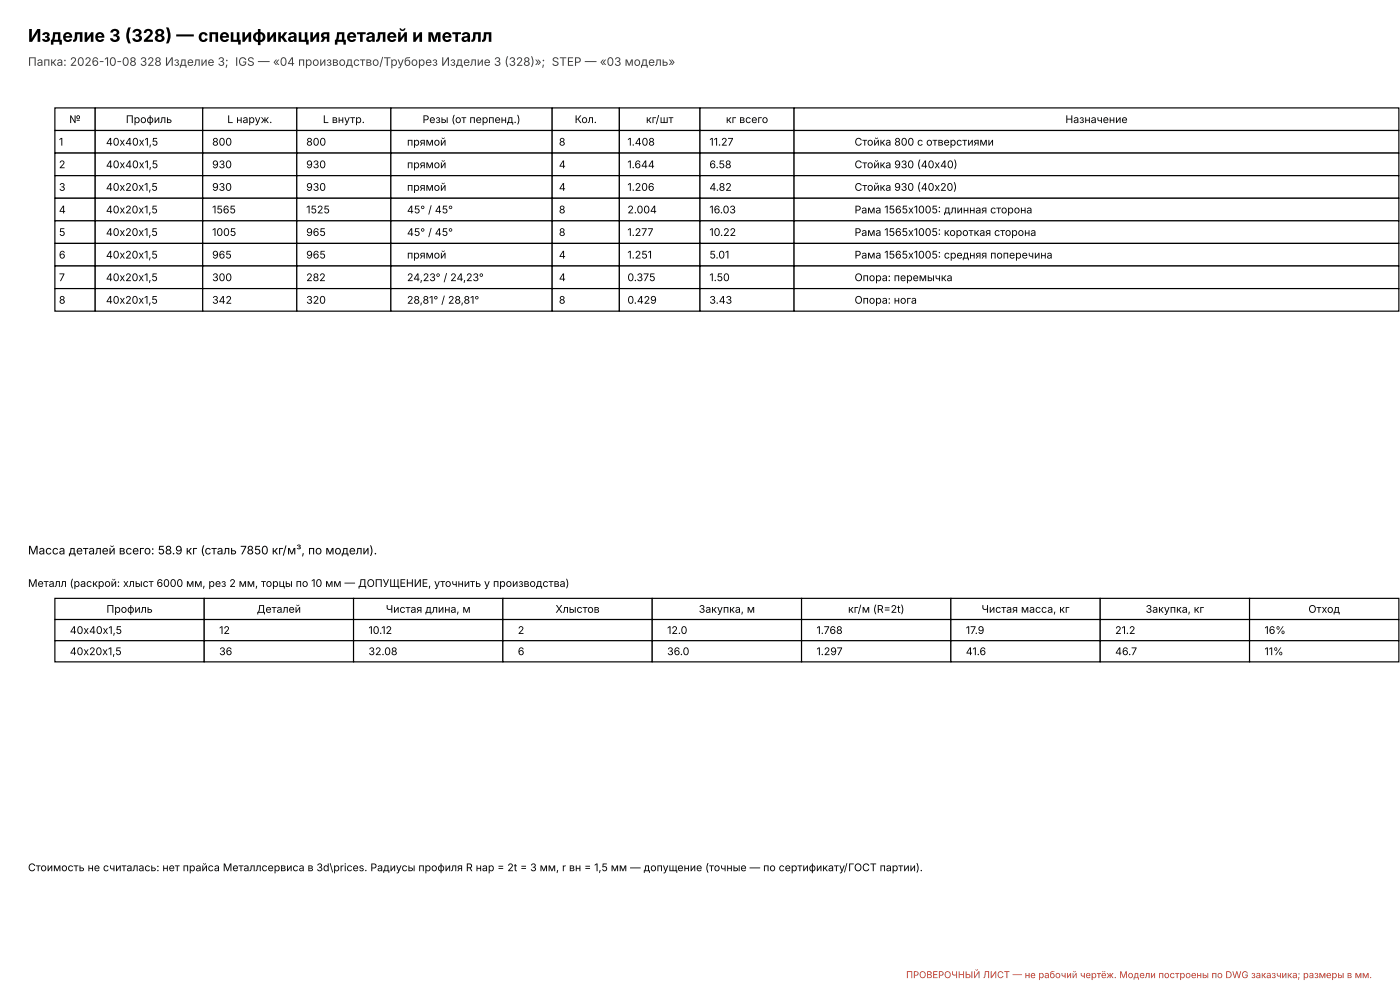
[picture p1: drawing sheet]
<svg xmlns="http://www.w3.org/2000/svg" width="420mm" height="297mm" viewBox="0 0 420 297" stroke-linecap="round" stroke-linejoin="round" font-family="sans-serif">
<defs><g id="words">
<text font-size="5.3" x="8.4" y="12.5">Изделие 3 (328) — спецификация деталей и металл</text>
<text font-size="3.5" fill="#404040" x="8.4" y="19.7">Папка: 2026-10-08 328 Изделие 3; IGS — «04 производство/Труборез Изделие 3 (328)»; STEP — «03 модель»</text>
<text font-size="3.5" x="8.4" y="166.3">Масса деталей всего: 58.9 кг (сталь 7850 кг/м³, по модели).</text>
<g font-size="3.2">
<text x="20.8" y="36.9">№</text>
<text x="37.8" y="36.9">Профиль</text>
<text x="68.2" y="36.9">L наруж.</text>
<text x="96.9" y="36.9">L внутр.</text>
<text x="126.8" y="36.9">Резы (от перпенд.)</text>
<text x="172.5" y="36.9">Кол.</text>
<text x="193.8" y="36.9">кг/шт</text>
<text x="217.8" y="36.9">кг всего</text>
<text x="319.7" y="36.9">Назначение</text>
<text x="17.7" y="43.7">1</text>
<text x="31.8" y="43.7">40х40х1,5</text>
<text x="63.7" y="43.7">800</text>
<text x="91.9" y="43.7">800</text>
<text x="122.1" y="43.7">прямой</text>
<text x="167.7" y="43.7">8</text>
<text x="188.3" y="43.7">1.408</text>
<text x="212.9" y="43.7">11.27</text>
<text x="256.4" y="43.7">Стойка 800 с отверстиями</text>
<text x="17.7" y="50.5">2</text>
<text x="31.8" y="50.5">40х40х1,5</text>
<text x="63.7" y="50.5">930</text>
<text x="91.9" y="50.5">930</text>
<text x="122.1" y="50.5">прямой</text>
<text x="167.7" y="50.5">4</text>
<text x="188.3" y="50.5">1.644</text>
<text x="212.9" y="50.5">6.58</text>
<text x="256.4" y="50.5">Стойка 930 (40х40)</text>
<text x="17.7" y="57.2">3</text>
<text x="31.8" y="57.2">40х20х1,5</text>
<text x="63.7" y="57.2">930</text>
<text x="91.9" y="57.2">930</text>
<text x="122.1" y="57.2">прямой</text>
<text x="167.7" y="57.2">4</text>
<text x="188.3" y="57.2">1.206</text>
<text x="212.9" y="57.2">4.82</text>
<text x="256.4" y="57.2">Стойка 930 (40х20)</text>
<text x="17.7" y="64">4</text>
<text x="31.8" y="64">40х20х1,5</text>
<text x="63.7" y="64">1565</text>
<text x="91.9" y="64">1525</text>
<text x="122.1" y="64">45° / 45°</text>
<text x="167.7" y="64">8</text>
<text x="188.3" y="64">2.004</text>
<text x="212.9" y="64">16.03</text>
<text x="256.4" y="64">Рама 1565х1005: длинная сторона</text>
<text x="17.7" y="70.8">5</text>
<text x="31.8" y="70.8">40х20х1,5</text>
<text x="63.7" y="70.8">1005</text>
<text x="91.9" y="70.8">965</text>
<text x="122.1" y="70.8">45° / 45°</text>
<text x="167.7" y="70.8">8</text>
<text x="188.3" y="70.8">1.277</text>
<text x="212.9" y="70.8">10.22</text>
<text x="256.4" y="70.8">Рама 1565х1005: короткая сторона</text>
<text x="17.7" y="77.5">6</text>
<text x="31.8" y="77.5">40х20х1,5</text>
<text x="63.7" y="77.5">965</text>
<text x="91.9" y="77.5">965</text>
<text x="122.1" y="77.5">прямой</text>
<text x="167.7" y="77.5">4</text>
<text x="188.3" y="77.5">1.251</text>
<text x="212.9" y="77.5">5.01</text>
<text x="256.4" y="77.5">Рама 1565х1005: средняя поперечина</text>
<text x="17.7" y="84.3">7</text>
<text x="31.8" y="84.3">40х20х1,5</text>
<text x="63.7" y="84.3">300</text>
<text x="91.9" y="84.3">282</text>
<text x="122.1" y="84.3">24,23° / 24,23°</text>
<text x="167.7" y="84.3">4</text>
<text x="188.3" y="84.3">0.375</text>
<text x="212.9" y="84.3">1.50</text>
<text x="256.4" y="84.3">Опора: перемычка</text>
<text x="17.7" y="91.1">8</text>
<text x="31.8" y="91.1">40х20х1,5</text>
<text x="63.7" y="91.1">342</text>
<text x="91.9" y="91.1">320</text>
<text x="122.1" y="91.1">28,81° / 28,81°</text>
<text x="167.7" y="91.1">8</text>
<text x="188.3" y="91.1">0.429</text>
<text x="212.9" y="91.1">3.43</text>
<text x="256.4" y="91.1">Опора: нога</text>
<text x="8.4" y="176">Металл (раскрой: хлыст 6000 мм, рез 2 мм, торцы по 10 мм — ДОПУЩЕНИЕ, уточнить у производства)</text>
<text x="31.9" y="183.8">Профиль</text>
<text x="77.1" y="183.8">Деталей</text>
<text x="115.8" y="183.8">Чистая длина, м</text>
<text x="166.7" y="183.8">Хлыстов</text>
<text x="209.7" y="183.8">Закупка, м</text>
<text x="254.5" y="183.8">кг/м (R=2t)</text>
<text x="294.5" y="183.8">Чистая масса, кг</text>
<text x="343.8" y="183.8">Закупка, кг</text>
<text x="392.6" y="183.8">Отход</text>
<text x="20.9" y="190.1">40х40х1,5</text>
<text x="65.8" y="190.1">12</text>
<text x="110.6" y="190.1">10.12</text>
<text x="155.4" y="190.1">2</text>
<text x="200.2" y="190.1">12.0</text>
<text x="245" y="190.1">1.768</text>
<text x="289.8" y="190.1">17.9</text>
<text x="334.6" y="190.1">21.2</text>
<text x="379.4" y="190.1">16%</text>
<text x="20.9" y="196.5">40х20х1,5</text>
<text x="65.8" y="196.5">36</text>
<text x="110.6" y="196.5">32.08</text>
<text x="155.4" y="196.5">6</text>
<text x="200.2" y="196.5">36.0</text>
<text x="245" y="196.5">1.297</text>
<text x="289.8" y="196.5">41.6</text>
<text x="334.6" y="196.5">46.7</text>
<text x="379.4" y="196.5">11%</text>
<text x="8.4" y="261.3">Стоимость не считалась: нет прайса Металлсервиса в 3d\prices. Радиусы профиля R нар = 2t = 3 мм, r вн = 1,5 мм — допущение (точные — по сертификату/ГОСТ партии).</text>
</g>
<text font-size="2.8" fill="#c0392b" x="271.9" y="293.4">ПРОВЕРОЧНЫЙ ЛИСТ — не рабочий чертёж. Модели построены по DWG заказчика; размеры в мм.</text>
</g></defs>
<g fill="#fff" stroke="#000" stroke-width=".35">
<path d="M16.5 32.4h12.1v6.7h-12.1z"/>
<path d="M28.6 32.4h32.2v6.7h-32.2z"/>
<path d="M60.8 32.4h28.3v6.7h-28.3z"/>
<path d="M89.1 32.4h28.2v6.7h-28.2z"/>
<path d="M117.3 32.4h48.4v6.7h-48.4z"/>
<path d="M165.7 32.4h20.2v6.7h-20.2z"/>
<path d="M185.9 32.4h24.2v6.7h-24.2z"/>
<path d="M210.1 32.4h28.2v6.7h-28.2z"/>
<path d="M238.3 32.4h181.5v6.7h-181.5z"/>
<path d="M16.5 39.1h12.1v6.8h-12.1z"/>
<path d="M28.6 39.1h32.2v6.8h-32.2z"/>
<path d="M60.8 39.1h28.3v6.8h-28.3z"/>
<path d="M89.1 39.1h28.2v6.8h-28.2z"/>
<path d="M117.3 39.1h48.4v6.8h-48.4z"/>
<path d="M165.7 39.1h20.2v6.8h-20.2z"/>
<path d="M185.9 39.1h24.2v6.8h-24.2z"/>
<path d="M210.1 39.1h28.2v6.8h-28.2z"/>
<path d="M238.3 39.1h181.5v6.8h-181.5z"/>
<path d="M16.5 45.9h12.1v6.8h-12.1z"/>
<path d="M28.6 45.9h32.2v6.8h-32.2z"/>
<path d="M60.8 45.9h28.3v6.8h-28.3z"/>
<path d="M89.1 45.9h28.2v6.8h-28.2z"/>
<path d="M117.3 45.9h48.4v6.8h-48.4z"/>
<path d="M165.7 45.9h20.2v6.8h-20.2z"/>
<path d="M185.9 45.9h24.2v6.8h-24.2z"/>
<path d="M210.1 45.9h28.2v6.8h-28.2z"/>
<path d="M238.3 45.9h181.5v6.8h-181.5z"/>
<path d="M16.5 52.7h12.1v6.8h-12.1z"/>
<path d="M28.6 52.7h32.2v6.8h-32.2z"/>
<path d="M60.8 52.7h28.3v6.8h-28.3z"/>
<path d="M89.1 52.7h28.2v6.8h-28.2z"/>
<path d="M117.3 52.7h48.4v6.8h-48.4z"/>
<path d="M165.7 52.7h20.2v6.8h-20.2z"/>
<path d="M185.9 52.7h24.2v6.8h-24.2z"/>
<path d="M210.1 52.7h28.2v6.8h-28.2z"/>
<path d="M238.3 52.7h181.5v6.8h-181.5z"/>
<path d="M16.5 59.5h12.1v6.7h-12.1z"/>
<path d="M28.6 59.5h32.2v6.7h-32.2z"/>
<path d="M60.8 59.5h28.3v6.7h-28.3z"/>
<path d="M89.1 59.5h28.2v6.7h-28.2z"/>
<path d="M117.3 59.5h48.4v6.7h-48.4z"/>
<path d="M165.7 59.5h20.2v6.7h-20.2z"/>
<path d="M185.9 59.5h24.2v6.7h-24.2z"/>
<path d="M210.1 59.5h28.2v6.7h-28.2z"/>
<path d="M238.3 59.5h181.5v6.7h-181.5z"/>
<path d="M16.5 66.2h12.1v6.8h-12.1z"/>
<path d="M28.6 66.2h32.2v6.8h-32.2z"/>
<path d="M60.8 66.2h28.3v6.8h-28.3z"/>
<path d="M89.1 66.2h28.2v6.8h-28.2z"/>
<path d="M117.3 66.2h48.4v6.8h-48.4z"/>
<path d="M165.7 66.2h20.2v6.8h-20.2z"/>
<path d="M185.9 66.2h24.2v6.8h-24.2z"/>
<path d="M210.1 66.2h28.2v6.8h-28.2z"/>
<path d="M238.3 66.2h181.5v6.8h-181.5z"/>
<path d="M16.5 73h12.1v6.8h-12.1z"/>
<path d="M28.6 73h32.2v6.8h-32.2z"/>
<path d="M60.8 73h28.3v6.8h-28.3z"/>
<path d="M89.1 73h28.2v6.8h-28.2z"/>
<path d="M117.3 73h48.4v6.8h-48.4z"/>
<path d="M165.7 73h20.2v6.8h-20.2z"/>
<path d="M185.9 73h24.2v6.8h-24.2z"/>
<path d="M210.1 73h28.2v6.8h-28.2z"/>
<path d="M238.3 73h181.5v6.8h-181.5z"/>
<path d="M16.5 79.8h12.1v6.8h-12.1z"/>
<path d="M28.6 79.8h32.2v6.8h-32.2z"/>
<path d="M60.8 79.8h28.3v6.8h-28.3z"/>
<path d="M89.1 79.8h28.2v6.8h-28.2z"/>
<path d="M117.3 79.8h48.4v6.8h-48.4z"/>
<path d="M165.7 79.8h20.2v6.8h-20.2z"/>
<path d="M185.9 79.8h24.2v6.8h-24.2z"/>
<path d="M210.1 79.8h28.2v6.8h-28.2z"/>
<path d="M238.3 79.8h181.5v6.8h-181.5z"/>
<path d="M16.5 86.6h12.1v6.7h-12.1z"/>
<path d="M28.6 86.6h32.2v6.7h-32.2z"/>
<path d="M60.8 86.6h28.3v6.7h-28.3z"/>
<path d="M89.1 86.6h28.2v6.7h-28.2z"/>
<path d="M117.3 86.6h48.4v6.7h-48.4z"/>
<path d="M165.7 86.6h20.2v6.7h-20.2z"/>
<path d="M185.9 86.6h24.2v6.7h-24.2z"/>
<path d="M210.1 86.6h28.2v6.7h-28.2z"/>
<path d="M238.3 86.6h181.5v6.7h-181.5z"/>
<path d="M16.5 179.5h44.8v6.3h-44.8z"/>
<path d="M61.3 179.5h44.8v6.3h-44.8z"/>
<path d="M106.1 179.5h44.8v6.3h-44.8z"/>
<path d="M150.9 179.5h44.8v6.3h-44.8z"/>
<path d="M195.7 179.5h44.8v6.3h-44.8z"/>
<path d="M240.5 179.5h44.8v6.3h-44.8z"/>
<path d="M285.3 179.5h44.9v6.3h-44.9z"/>
<path d="M330.2 179.5h44.8v6.3h-44.8z"/>
<path d="M375 179.5h44.8v6.3h-44.8z"/>
<path d="M16.5 185.8h44.8v6.4h-44.8z"/>
<path d="M61.3 185.8h44.8v6.4h-44.8z"/>
<path d="M106.1 185.8h44.8v6.4h-44.8z"/>
<path d="M150.9 185.8h44.8v6.4h-44.8z"/>
<path d="M195.7 185.8h44.8v6.4h-44.8z"/>
<path d="M240.5 185.8h44.8v6.4h-44.8z"/>
<path d="M285.3 185.8h44.9v6.4h-44.9z"/>
<path d="M330.2 185.8h44.8v6.4h-44.8z"/>
<path d="M375 185.8h44.8v6.4h-44.8z"/>
<path d="M16.5 192.2h44.8v6.3h-44.8z"/>
<path d="M61.3 192.2h44.8v6.3h-44.8z"/>
<path d="M106.1 192.2h44.8v6.3h-44.8z"/>
<path d="M150.9 192.2h44.8v6.3h-44.8z"/>
<path d="M195.7 192.2h44.8v6.3h-44.8z"/>
<path d="M240.5 192.2h44.8v6.3h-44.8z"/>
<path d="M285.3 192.2h44.9v6.3h-44.9z"/>
<path d="M330.2 192.2h44.8v6.3h-44.8z"/>
<path d="M375 192.2h44.8v6.3h-44.8z"/>
</g>
<use href="#words"/>
</svg>
